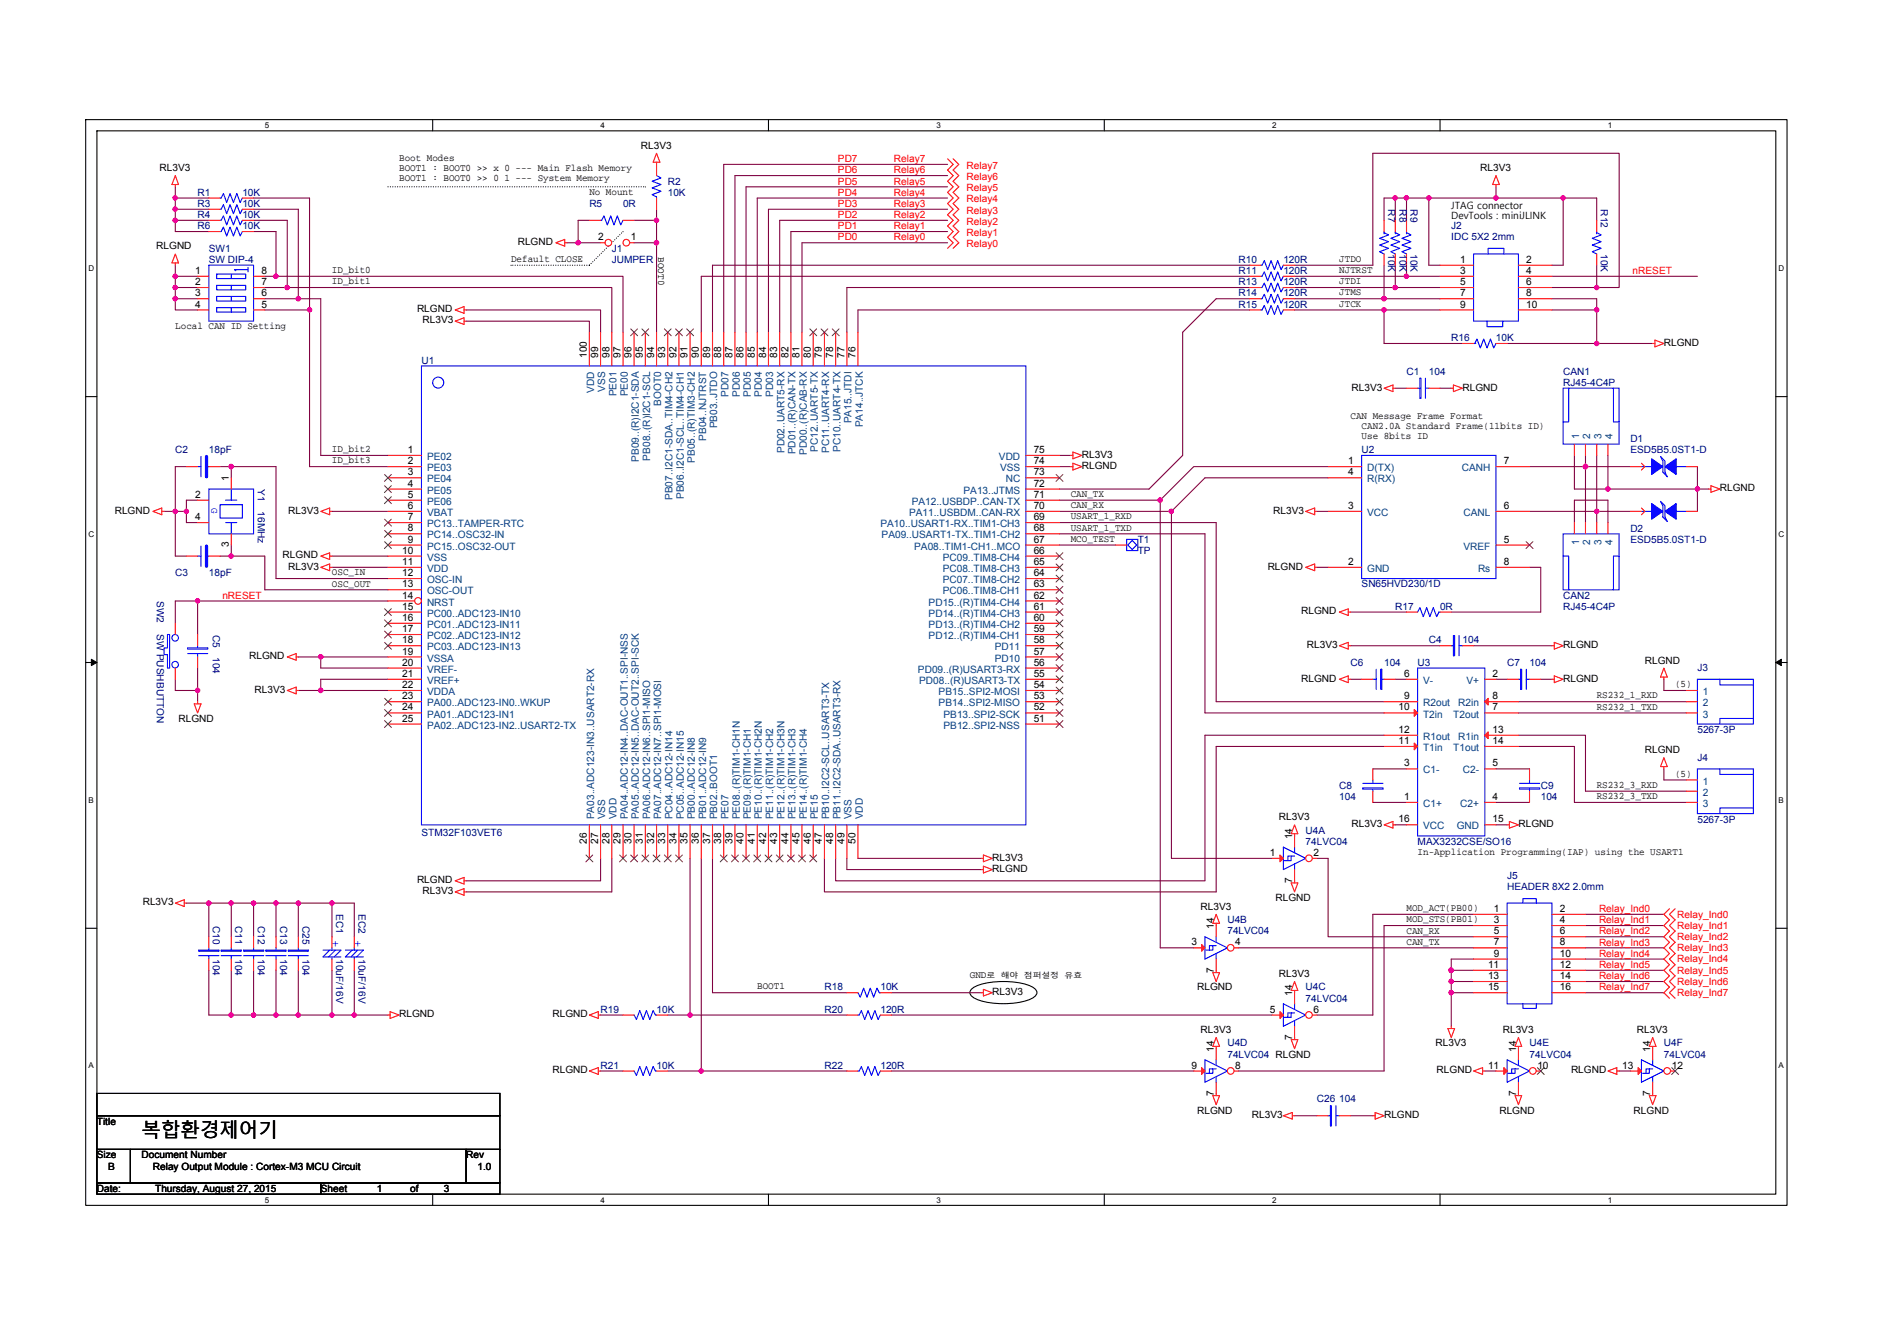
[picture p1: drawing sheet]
<svg xmlns="http://www.w3.org/2000/svg" width="297mm" height="210mm" viewBox="0 0 297 210" stroke-linecap="round" stroke-linejoin="round" font-family="sans-serif">
<defs><g id="words">
<text font-size="3" x="22.2" y="178">복합환경제어기</text>
<g font-size="1.9" fill="#00f">
<text x="52" y="148.2">+</text>
<text x="55.5" y="148.2">+</text>
</g>
<g font-size="1.6">
<text x="100.3" y="23.3">RL3V3</text>
<text x="25" y="26.8">RL3V3</text>
<text x="62.5" y="25.3">Boot Modes</text>
<text x="62.5" y="26.8">BOOT1 : BOOT0 &gt;&gt; x 0 --- Main Flash Memory</text>
<text x="62.5" y="28.4">BOOT1 : BOOT0 &gt;&gt; 0 1 --- System Memory</text>
<text x="231.8" y="26.8">RL3V3</text>
<text x="92.3" y="30.5">No Mount</text>
<text x="227.2" y="32.7">JTAG connector</text>
<text x="227.2" y="34.3">DevTools : miniJLINK</text>
<text x="24.5" y="39.1">RLGND</text>
<text x="80" y="41">Default CLOSE</text>
<text x="81.1" y="38.4">RLGND</text>
<text x="93.7" y="37.6">2</text>
<text x="98.8" y="37.6">1</text>
<text x="103.1" y="40.3" transform="rotate(90 103.1 40.3)">BOOT0</text>
<text x="209.7" y="41">JTDO</text>
<text x="228.6" y="41.1">1</text>
<text x="239" y="41.1">2</text>
<text x="30.6" y="42.9">1</text>
<text x="30.6" y="44.6">2</text>
<text x="30.6" y="46.4">3</text>
<text x="40.9" y="42.9">8</text>
<text x="40.9" y="44.6">7</text>
<text x="40.9" y="46.4">6</text>
<text x="52" y="42.8">ID_bit0</text>
<text x="52" y="44.5">ID_bit1</text>
<text x="209.7" y="42.8">NJTRST</text>
<text x="209.7" y="44.5">JTDI</text>
<text x="209.7" y="46.3">JTMS</text>
<text x="228.6" y="42.9">3</text>
<text x="228.6" y="44.6">5</text>
<text x="228.6" y="46.4">7</text>
<text x="239" y="42.9">4</text>
<text x="239" y="44.6">6</text>
<text x="239" y="46.4">8</text>
<text x="27.4" y="51.5">Local CAN ID Setting</text>
<text x="30.6" y="48.2">4</text>
<text x="40.9" y="48.2">5</text>
<text x="65.3" y="48.9">RLGND</text>
<text x="66.2" y="50.6">RL3V3</text>
<text x="209.7" y="48">JTCK</text>
<text x="228.6" y="48.2">9</text>
<text x="239" y="48.2">10</text>
<text x="91.9" y="56.1" transform="rotate(-90 91.9 56.1)">100</text>
<text x="93.7" y="56.1" transform="rotate(-90 93.7 56.1)">99</text>
<text x="95.4" y="56.1" transform="rotate(-90 95.4 56.1)">98</text>
<text x="97.2" y="56.1" transform="rotate(-90 97.2 56.1)">97</text>
<text x="98.9" y="56.1" transform="rotate(-90 98.9 56.1)">96</text>
<text x="100.7" y="56.1" transform="rotate(-90 100.7 56.1)">95</text>
<text x="102.4" y="56.1" transform="rotate(-90 102.4 56.1)">94</text>
<text x="104.2" y="56.1" transform="rotate(-90 104.2 56.1)">93</text>
<text x="105.9" y="56.1" transform="rotate(-90 105.9 56.1)">92</text>
<text x="107.7" y="56.1" transform="rotate(-90 107.7 56.1)">91</text>
<text x="109.4" y="56.1" transform="rotate(-90 109.4 56.1)">90</text>
<text x="111.2" y="56.1" transform="rotate(-90 111.2 56.1)">89</text>
<text x="112.9" y="56.1" transform="rotate(-90 112.9 56.1)">88</text>
<text x="114.7" y="56.1" transform="rotate(-90 114.7 56.1)">87</text>
<text x="116.4" y="56.1" transform="rotate(-90 116.4 56.1)">86</text>
<text x="118.2" y="56.1" transform="rotate(-90 118.2 56.1)">85</text>
<text x="119.9" y="56.1" transform="rotate(-90 119.9 56.1)">84</text>
<text x="121.7" y="56.1" transform="rotate(-90 121.7 56.1)">83</text>
<text x="123.5" y="56.1" transform="rotate(-90 123.5 56.1)">82</text>
<text x="125.2" y="56.1" transform="rotate(-90 125.2 56.1)">81</text>
<text x="127" y="56.1" transform="rotate(-90 127 56.1)">80</text>
<text x="128.7" y="56.1" transform="rotate(-90 128.7 56.1)">79</text>
<text x="130.5" y="56.1" transform="rotate(-90 130.5 56.1)">78</text>
<text x="132.2" y="56.1" transform="rotate(-90 132.2 56.1)">77</text>
<text x="134" y="56.1" transform="rotate(-90 134 56.1)">76</text>
<text x="260.5" y="54.1">RLGND</text>
<text x="211.5" y="65.6">CAN Message Frame Format</text>
<text x="211.6" y="61.2">RL3V3</text>
<text x="229" y="61.2">RLGND</text>
<text x="52" y="70.8">ID_bit2</text>
<text x="63.9" y="70.9">1</text>
<text x="161.9" y="70.9">75</text>
<text x="169.4" y="71.7">RL3V3</text>
<text x="213.2" y="67.1">CAN2.0A Standard Frame(11bits ID)</text>
<text x="213.2" y="68.7">Use 8bits ID</text>
<text x="30.6" y="77.9">2</text>
<text x="35.8" y="75.4" transform="rotate(-90 35.8 75.4)">1</text>
<text x="52" y="72.6">ID_bit3</text>
<text x="63.9" y="72.7">2</text>
<text x="63.9" y="74.4">3</text>
<text x="63.9" y="76.2">4</text>
<text x="63.9" y="77.9">5</text>
<text x="161.9" y="72.7">74</text>
<text x="161.9" y="74.4">73</text>
<text x="161.9" y="76.2">72</text>
<text x="161.9" y="77.9">71</text>
<text x="167.7" y="77.8">CAN_TX</text>
<text x="169.4" y="73.4">RLGND</text>
<text x="211.1" y="72.7">1</text>
<text x="211.1" y="74.4">4</text>
<text x="235.5" y="72.7">7</text>
<text x="269.3" y="76.9">RLGND</text>
<text x="18" y="80.4">RLGND</text>
<text x="30.6" y="81.4">4</text>
<text x="45.1" y="80.4">RL3V3</text>
<text x="63.9" y="79.7">6</text>
<text x="63.9" y="81.4">7</text>
<text x="63.9" y="83.2">8</text>
<text x="161.9" y="81.4">69</text>
<text x="161.9" y="79.7">70</text>
<text x="161.9" y="83.2">68</text>
<text x="167.7" y="81.3">USART_1_RXD</text>
<text x="167.7" y="83.1">USART_1_TXD</text>
<text x="167.7" y="79.6">CAN_RX</text>
<text x="199.4" y="80.4">RL3V3</text>
<text x="211.1" y="79.7">3</text>
<text x="235.5" y="79.7">6</text>
<text x="35.8" y="85.7" transform="rotate(-90 35.8 85.7)">3</text>
<text x="44.3" y="87.4">RLGND</text>
<text x="45.1" y="89.2">RL3V3</text>
<text x="63" y="86.7">10</text>
<text x="63" y="88.5">11</text>
<text x="63.9" y="85">9</text>
<text x="161.9" y="85">67</text>
<text x="161.9" y="86.7">66</text>
<text x="161.9" y="88.5">65</text>
<text x="167.7" y="84.8">MCO_TEST</text>
<text x="198.5" y="89.2">RLGND</text>
<text x="211.1" y="88.5">2</text>
<text x="235.5" y="88.5">8</text>
<text x="235.5" y="85">5</text>
<text x="52" y="91.8">OSC_OUT</text>
<text x="52" y="90.1">OSC_IN</text>
<text x="63" y="90.2">12</text>
<text x="63" y="92">13</text>
<text x="63" y="93.7">14</text>
<text x="63" y="95.5">15</text>
<text x="161.9" y="93.7">62</text>
<text x="161.9" y="95.5">61</text>
<text x="161.9" y="90.2">64</text>
<text x="161.9" y="92">63</text>
<text x="63" y="97.2">16</text>
<text x="63" y="99">17</text>
<text x="63" y="100.7">18</text>
<text x="161.9" y="97.2">60</text>
<text x="161.9" y="99">59</text>
<text x="161.9" y="100.7">58</text>
<text x="203.7" y="96.2">RLGND</text>
<text x="204.6" y="101.5">RL3V3</text>
<text x="244.8" y="101.5">RLGND</text>
<text x="39" y="103.2">RLGND</text>
<text x="63" y="102.5">19</text>
<text x="63" y="104.2">20</text>
<text x="63" y="106">21</text>
<text x="63" y="107.7">22</text>
<text x="161.9" y="106">55</text>
<text x="161.9" y="102.5">57</text>
<text x="161.9" y="107.7">54</text>
<text x="161.9" y="104.2">56</text>
<text x="203.7" y="106.7">RLGND</text>
<text x="219.9" y="106">6</text>
<text x="233.7" y="106">2</text>
<text x="244.8" y="106.7">RLGND</text>
<text x="257.6" y="103.9">RLGND</text>
<text x="262.3" y="107.6">(5)</text>
<text x="28" y="113">RLGND</text>
<text x="39.9" y="108.5">RL3V3</text>
<text x="63" y="109.5">23</text>
<text x="63" y="111.3">24</text>
<text x="63" y="113">25</text>
<text x="161.9" y="111.3">52</text>
<text x="161.9" y="113">51</text>
<text x="161.9" y="109.5">53</text>
<text x="219" y="111.3">10</text>
<text x="219.9" y="109.5">9</text>
<text x="233.7" y="111.3">7</text>
<text x="233.7" y="109.5">8</text>
<text x="250" y="109.4">RS232_1_RXD</text>
<text x="250" y="111.1">RS232_1_TXD</text>
<text x="219" y="116.5">11</text>
<text x="219" y="114.7">12</text>
<text x="233.7" y="116.5">14</text>
<text x="233.7" y="114.7">13</text>
<text x="257.6" y="117.9">RLGND</text>
<text x="219.9" y="125.3">1</text>
<text x="219.9" y="120">3</text>
<text x="233.7" y="120">5</text>
<text x="233.7" y="125.3">4</text>
<text x="250" y="123.4">RS232_3_RXD</text>
<text x="250" y="125.1">RS232_3_TXD</text>
<text x="262.3" y="121.6">(5)</text>
<text x="200.3" y="128.4">RL3V3</text>
<text x="202.3" y="131.4" transform="rotate(-90 202.3 131.4)">14</text>
<text x="211.6" y="129.5">RL3V3</text>
<text x="219" y="128.8">16</text>
<text x="233.7" y="128.8">15</text>
<text x="237.8" y="129.5">RLGND</text>
<text x="91.9" y="132.2" transform="rotate(-90 91.9 132.2)">26</text>
<text x="93.7" y="132.2" transform="rotate(-90 93.7 132.2)">27</text>
<text x="95.4" y="132.2" transform="rotate(-90 95.4 132.2)">28</text>
<text x="97.2" y="132.2" transform="rotate(-90 97.2 132.2)">29</text>
<text x="98.9" y="132.2" transform="rotate(-90 98.9 132.2)">30</text>
<text x="100.7" y="132.2" transform="rotate(-90 100.7 132.2)">31</text>
<text x="102.4" y="132.2" transform="rotate(-90 102.4 132.2)">32</text>
<text x="104.2" y="132.2" transform="rotate(-90 104.2 132.2)">33</text>
<text x="105.9" y="132.2" transform="rotate(-90 105.9 132.2)">34</text>
<text x="107.7" y="132.2" transform="rotate(-90 107.7 132.2)">35</text>
<text x="109.4" y="132.2" transform="rotate(-90 109.4 132.2)">36</text>
<text x="111.2" y="132.2" transform="rotate(-90 111.2 132.2)">37</text>
<text x="112.9" y="132.2" transform="rotate(-90 112.9 132.2)">38</text>
<text x="114.7" y="132.2" transform="rotate(-90 114.7 132.2)">39</text>
<text x="116.4" y="132.2" transform="rotate(-90 116.4 132.2)">40</text>
<text x="118.2" y="132.2" transform="rotate(-90 118.2 132.2)">41</text>
<text x="119.9" y="132.2" transform="rotate(-90 119.9 132.2)">42</text>
<text x="121.7" y="132.2" transform="rotate(-90 121.7 132.2)">43</text>
<text x="123.5" y="132.2" transform="rotate(-90 123.5 132.2)">44</text>
<text x="125.2" y="132.2" transform="rotate(-90 125.2 132.2)">45</text>
<text x="127" y="132.2" transform="rotate(-90 127 132.2)">46</text>
<text x="128.7" y="132.2" transform="rotate(-90 128.7 132.2)">47</text>
<text x="130.5" y="132.2" transform="rotate(-90 130.5 132.2)">48</text>
<text x="132.2" y="132.2" transform="rotate(-90 132.2 132.2)">49</text>
<text x="134" y="132.2" transform="rotate(-90 134 132.2)">50</text>
<text x="155.4" y="134.7">RL3V3</text>
<text x="155.4" y="136.5">RLGND</text>
<text x="198.8" y="134">1</text>
<text x="205.7" y="134">2</text>
<text x="222" y="133.9">In-Application Programming(IAP) using the USART1</text>
<text x="22.3" y="141.8">RL3V3</text>
<text x="65.3" y="138.3">RLGND</text>
<text x="66.2" y="140">RL3V3</text>
<text x="188" y="142.5">RL3V3</text>
<text x="199.7" y="141.1">RLGND</text>
<text x="202.3" y="138.3" transform="rotate(-90 202.3 138.3)">7</text>
<text x="220.2" y="142.7">MOD_ACT(PB00)</text>
<text x="233.9" y="142.8">1</text>
<text x="244.2" y="142.8">2</text>
<text x="186.6" y="148">3</text>
<text x="190.1" y="145.5" transform="rotate(-90 190.1 145.5)">14</text>
<text x="193.4" y="148">4</text>
<text x="220.2" y="146.2">CAN_RX</text>
<text x="220.2" y="147.9">CAN_TX</text>
<text x="220.2" y="144.4">MOD_STS(PB01)</text>
<text x="233.9" y="144.5">3</text>
<text x="233.9" y="146.3">5</text>
<text x="233.9" y="148">7</text>
<text x="233.9" y="149.8">9</text>
<text x="244.2" y="144.5">4</text>
<text x="244.2" y="146.3">6</text>
<text x="244.2" y="148">8</text>
<text x="244.2" y="149.8">10</text>
<text x="118.6" y="154.9">BOOT1</text>
<text x="151.9" y="153.2">GND</text>
<text x="155.4" y="155.8">RL3V3</text>
<text x="187.4" y="155.1">RLGND</text>
<text x="190.1" y="152.3" transform="rotate(-90 190.1 152.3)">7</text>
<text x="200.3" y="153">RL3V3</text>
<text x="202.3" y="156" transform="rotate(-90 202.3 156)">14</text>
<text x="233" y="151.6">11</text>
<text x="233" y="153.3">13</text>
<text x="233" y="155.1">15</text>
<text x="244.2" y="151.6">12</text>
<text x="244.2" y="153.3">14</text>
<text x="244.2" y="155.1">16</text>
<text x="62.5" y="159.3">RLGND</text>
<text x="86.5" y="159.3">RLGND</text>
<text x="188" y="161.7">RL3V3</text>
<text x="198.8" y="158.6">5</text>
<text x="205.7" y="158.6">6</text>
<text x="235.3" y="161.7">RL3V3</text>
<text x="256.3" y="161.7">RL3V3</text>
<text x="186.6" y="167.3">9</text>
<text x="190.1" y="164.7" transform="rotate(-90 190.1 164.7)">14</text>
<text x="193.4" y="167.3">8</text>
<text x="202.3" y="162.8" transform="rotate(-90 202.3 162.8)">7</text>
<text x="224.8" y="163.9">RL3V3</text>
<text x="233" y="167.3">11</text>
<text x="237.4" y="164.7" transform="rotate(-90 237.4 164.7)">14</text>
<text x="240.7" y="167.3">10</text>
<text x="254" y="167.3">13</text>
<text x="258.4" y="164.7" transform="rotate(-90 258.4 164.7)">14</text>
<text x="261.8" y="167.3">12</text>
<text x="86.5" y="168.1">RLGND</text>
<text x="190.1" y="171.6" transform="rotate(-90 190.1 171.6)">7</text>
<text x="225" y="168.1">RLGND</text>
<text x="237.4" y="171.6" transform="rotate(-90 237.4 171.6)">7</text>
<text x="246" y="168.1">RLGND</text>
<text x="258.4" y="171.6" transform="rotate(-90 258.4 171.6)">7</text>
<text x="15.2" y="176.1">Title</text>
<text x="187.4" y="174.4">RLGND</text>
<text x="196" y="175.1">RL3V3</text>
<text x="216.7" y="175.1">RLGND</text>
<text x="234.8" y="174.4">RLGND</text>
<text x="255.8" y="174.4">RLGND</text>
<text x="15.2" y="181.4">Size</text>
<text x="16.9" y="183.1">B</text>
<text x="22.2" y="181.4">Document Number</text>
<text x="23.9" y="183.1">Relay Output Module : Cortex-M3 MCU Circuit</text>
<text x="73" y="181.4">Rev</text>
<text x="74.8" y="183.1">1.0</text>
<text x="15.2" y="186.6">Date:</text>
<text x="24.3" y="186.6">Thursday, August 27, 2015</text>
<text x="50.2" y="186.6">Sheet</text>
<text x="59" y="186.6">1</text>
<text x="64.2" y="186.6">of</text>
<text x="69.5" y="186.6">3</text>
</g>
<g font-size="1.6" fill="#000080">
<text x="104.6" y="28.9">R2</text>
<text x="30.9" y="30.6">R1</text>
<text x="30.9" y="32.4">R3</text>
<text x="30.9" y="34.2">R4</text>
<text x="30.9" y="35.9">R6</text>
<text x="37.9" y="30.6">10K</text>
<text x="37.9" y="32.4">10K</text>
<text x="37.9" y="34.2">10K</text>
<text x="37.9" y="35.9">10K</text>
<text x="92.3" y="32.4">R5</text>
<text x="97.6" y="32.4">0R</text>
<text x="104.6" y="30.6">10K</text>
<text x="217.4" y="32.8" transform="rotate(90 217.4 32.8)">R7</text>
<text x="219.1" y="32.8" transform="rotate(90 219.1 32.8)">R8</text>
<text x="220.9" y="32.8" transform="rotate(90 220.9 32.8)">R9</text>
<text x="227.2" y="35.9">J2</text>
<text x="250.7" y="32.8" transform="rotate(90 250.7 32.8)">R12</text>
<text x="32.7" y="39.4">SW1</text>
<text x="32.7" y="41.2">SW DIP-4</text>
<text x="95.8" y="39.4">J1</text>
<text x="95.8" y="41.2">JUMPER</text>
<text x="193.9" y="41.2">R10</text>
<text x="201" y="41.2">120R</text>
<text x="217.4" y="39.8" transform="rotate(90 217.4 39.8)">10K</text>
<text x="219.1" y="39.8" transform="rotate(90 219.1 39.8)">10K</text>
<text x="220.9" y="39.8" transform="rotate(90 220.9 39.8)">10K</text>
<text x="227.2" y="37.7">IDC 5X2 2mm</text>
<text x="250.7" y="39.8" transform="rotate(90 250.7 39.8)">10K</text>
<text x="193.9" y="46.4">R14</text>
<text x="193.9" y="44.7">R13</text>
<text x="193.9" y="42.9">R11</text>
<text x="201" y="46.4">120R</text>
<text x="201" y="44.7">120R</text>
<text x="201" y="42.9">120R</text>
<text x="193.9" y="48.2">R15</text>
<text x="201" y="48.2">120R</text>
<text x="227.2" y="53.4">R16</text>
<text x="234.2" y="53.4">10K</text>
<text x="66" y="56.9">U1</text>
<text x="220.2" y="58.7">C1</text>
<text x="223.7" y="58.7">104</text>
<text x="244.8" y="58.7">CAN1</text>
<text x="244.8" y="60.5">RJ45-4C4P</text>
<text x="27.4" y="71">C2</text>
<text x="32.7" y="71">18pF</text>
<text x="213.2" y="71">U2</text>
<text x="255.3" y="69.2">D1</text>
<text x="255.3" y="71">ESD5B5.0ST1-D</text>
<text x="40.4" y="76.6" transform="rotate(90 40.4 76.6)">Y1</text>
<text x="40.4" y="80.1" transform="rotate(90 40.4 80.1)">16MHz</text>
<text x="255.3" y="83.2">D2</text>
<text x="178.2" y="85">T1</text>
<text x="178.2" y="86.7">TP</text>
<text x="255.3" y="85">ESD5B5.0ST1-D</text>
<text x="24.6" y="94.1" transform="rotate(90 24.6 94.1)">SW2</text>
<text x="27.4" y="90.2">C3</text>
<text x="32.7" y="90.2">18pF</text>
<text x="213.2" y="92">SN65HVD230/1D</text>
<text x="218.5" y="95.5">R17</text>
<text x="225.5" y="95.5">0R</text>
<text x="244.8" y="93.7">CAN2</text>
<text x="244.8" y="95.5">RJ45-4C4P</text>
<text x="24.6" y="99.4" transform="rotate(90 24.6 99.4)">SW PUSHBUTTON</text>
<text x="33.3" y="99.4" transform="rotate(90 33.3 99.4)">C5</text>
<text x="223.7" y="100.8">C4</text>
<text x="229" y="100.8">104</text>
<text x="33.3" y="102.9" transform="rotate(90 33.3 102.9)">104</text>
<text x="211.5" y="104.3">C6</text>
<text x="216.7" y="104.3">104</text>
<text x="222" y="104.3">U3</text>
<text x="236" y="104.3">C7</text>
<text x="239.5" y="104.3">104</text>
<text x="265.8" y="105.1">J3</text>
<text x="265.8" y="114.8">5267-3P</text>
<text x="265.8" y="119.1">J4</text>
<text x="209.7" y="123.5">C8</text>
<text x="209.7" y="125.3">104</text>
<text x="241.3" y="123.5">C9</text>
<text x="241.3" y="125.3">104</text>
<text x="66" y="130.9">STM32F103VET6</text>
<text x="204.4" y="130.6">U4A</text>
<text x="265.8" y="128.8">5267-3P</text>
<text x="204.4" y="132.3">74LVC04</text>
<text x="222" y="132.3">MAX3232CSE/SO16</text>
<text x="236" y="137.6">J5</text>
<text x="52.6" y="143.2" transform="rotate(90 52.6 143.2)">EC1</text>
<text x="56.1" y="143.2" transform="rotate(90 56.1 143.2)">EC2</text>
<text x="236" y="139.3">HEADER 8X2 2.0mm</text>
<text x="33.3" y="144.9" transform="rotate(90 33.3 144.9)">C10</text>
<text x="36.8" y="144.9" transform="rotate(90 36.8 144.9)">C11</text>
<text x="40.4" y="144.9" transform="rotate(90 40.4 144.9)">C12</text>
<text x="43.9" y="144.9" transform="rotate(90 43.9 144.9)">C13</text>
<text x="47.4" y="144.9" transform="rotate(90 47.4 144.9)">C25</text>
<text x="192.2" y="144.6">U4B</text>
<text x="192.2" y="146.3">74LVC04</text>
<text x="33.3" y="150.2" transform="rotate(90 33.3 150.2)">104</text>
<text x="36.8" y="150.2" transform="rotate(90 36.8 150.2)">104</text>
<text x="40.4" y="150.2" transform="rotate(90 40.4 150.2)">104</text>
<text x="43.9" y="150.2" transform="rotate(90 43.9 150.2)">104</text>
<text x="47.4" y="150.2" transform="rotate(90 47.4 150.2)">104</text>
<text x="52.6" y="150.2" transform="rotate(90 52.6 150.2)">10uF/16V</text>
<text x="56.1" y="150.2" transform="rotate(90 56.1 150.2)">10uF/16V</text>
<text x="129.1" y="155.1">R18</text>
<text x="137.9" y="155.1">10K</text>
<text x="204.4" y="155.1">U4C</text>
<text x="94" y="158.6">R19</text>
<text x="102.8" y="158.6">10K</text>
<text x="129.1" y="158.6">R20</text>
<text x="137.9" y="158.6">120R</text>
<text x="204.4" y="156.8">74LVC04</text>
<text x="94" y="167.3">R21</text>
<text x="102.8" y="167.3">10K</text>
<text x="129.1" y="167.3">R22</text>
<text x="137.9" y="167.3">120R</text>
<text x="192.2" y="163.9">U4D</text>
<text x="192.2" y="165.6">74LVC04 RLGND</text>
<text x="239.5" y="163.9">U4E</text>
<text x="239.5" y="165.6">74LVC04</text>
<text x="260.5" y="163.9">U4F</text>
<text x="260.5" y="165.6">74LVC04</text>
<text x="206.2" y="172.6">C26 104</text>
</g>
<g font-size="1.6" fill="#f00">
<text x="131.2" y="27.1">PD6</text>
<text x="131.2" y="28.9">PD5</text>
<text x="131.2" y="25.4">PD7</text>
<text x="140" y="27.1">Relay6</text>
<text x="140" y="28.9">Relay5</text>
<text x="140" y="25.4">Relay7</text>
<text x="151.4" y="28.2">Relay6</text>
<text x="151.4" y="30">Relay5</text>
<text x="151.4" y="26.4">Relay7</text>
<text x="131.2" y="34.1">PD2</text>
<text x="131.2" y="35.9">PD1</text>
<text x="131.2" y="32.4">PD3</text>
<text x="131.2" y="30.6">PD4</text>
<text x="140" y="34.1">Relay2</text>
<text x="140" y="35.9">Relay1</text>
<text x="140" y="32.4">Relay3</text>
<text x="140" y="30.6">Relay4</text>
<text x="151.4" y="35.2">Relay2</text>
<text x="151.4" y="31.7">Relay4</text>
<text x="151.4" y="33.4">Relay3</text>
<text x="131.2" y="37.7">PD0</text>
<text x="140" y="37.7">Relay0</text>
<text x="151.4" y="38.7">Relay0</text>
<text x="151.4" y="37">Relay1</text>
<text x="255.6" y="42.9">nRESET</text>
<text x="34.8" y="93.7">nRESET</text>
<text x="250.4" y="142.8">Relay_Ind0</text>
<text x="262.6" y="143.7">Relay_Ind0</text>
<text x="250.4" y="144.6">Relay_Ind1</text>
<text x="250.4" y="146.3">Relay_Ind2</text>
<text x="250.4" y="148.1">Relay_Ind3</text>
<text x="250.4" y="149.8">Relay_Ind4</text>
<text x="262.6" y="145.4">Relay_Ind1</text>
<text x="262.6" y="147.2">Relay_Ind2</text>
<text x="262.6" y="148.9">Relay_Ind3</text>
<text x="250.4" y="151.6">Relay_Ind5</text>
<text x="250.4" y="153.3">Relay_Ind6</text>
<text x="250.4" y="155.1">Relay_Ind7</text>
<text x="262.6" y="150.7">Relay_Ind4</text>
<text x="262.6" y="152.5">Relay_Ind5</text>
<text x="262.6" y="154.2">Relay_Ind6</text>
<text x="262.6" y="156">Relay_Ind7</text>
</g>
<g font-size="1.6" fill="#004080">
<text x="93" y="61.5" transform="rotate(-90 93 61.5)">VDD</text>
<text x="94.8" y="61.3" transform="rotate(-90 94.8 61.3)">VSS</text>
<text x="96.5" y="62.1" transform="rotate(-90 96.5 62.1)">PE01</text>
<text x="98.3" y="62.1" transform="rotate(-90 98.3 62.1)">PE00</text>
<text x="103.5" y="63.5" transform="rotate(-90 103.5 63.5)">BOOT0</text>
<text x="114.1" y="62.1" transform="rotate(-90 114.1 62.1)">PD07</text>
<text x="115.8" y="62.1" transform="rotate(-90 115.8 62.1)">PD06</text>
<text x="117.6" y="62.1" transform="rotate(-90 117.6 62.1)">PD05</text>
<text x="119.3" y="62.1" transform="rotate(-90 119.3 62.1)">PD04</text>
<text x="121.1" y="62.1" transform="rotate(-90 121.1 62.1)">PD03</text>
<text x="110.6" y="69" transform="rotate(-90 110.6 69)">PB04..NJTRST</text>
<text x="112.3" y="67.1" transform="rotate(-90 112.3 67.1)">PB03..JTDO</text>
<text x="122.8" y="71" transform="rotate(-90 122.8 71)">PD02..UART5-RX</text>
<text x="124.6" y="71.1" transform="rotate(-90 124.6 71.1)">PD01..(R)CAN-TX</text>
<text x="126.3" y="71.2" transform="rotate(-90 126.3 71.2)">PD00..(R)CAB-RX</text>
<text x="128.1" y="70.8" transform="rotate(-90 128.1 70.8)">PC12..UART5-TX</text>
<text x="129.8" y="71" transform="rotate(-90 129.8 71)">PC11..UART4-RX</text>
<text x="131.6" y="70.8" transform="rotate(-90 131.6 70.8)">PC10..UART4-TX</text>
<text x="133.3" y="66.3" transform="rotate(-90 133.3 66.3)">PA15..JTDI</text>
<text x="135.1" y="66.9" transform="rotate(-90 135.1 66.9)">PA14..JTCK</text>
<text x="247.3" y="68.7" transform="rotate(-90 247.3 68.7)">1</text>
<text x="249" y="68.7" transform="rotate(-90 249 68.7)">2</text>
<text x="250.8" y="68.7" transform="rotate(-90 250.8 68.7)">3</text>
<text x="252.5" y="68.7" transform="rotate(-90 252.5 68.7)">4</text>
<text x="66.9" y="72">PE02</text>
<text x="66.9" y="73.8">PE03</text>
<text x="66.9" y="75.5">PE04</text>
<text x="66.9" y="77.3">PE05</text>
<text x="100" y="72.3" transform="rotate(-90 100 72.3)">PB09..(R)I2C1-SDA</text>
<text x="101.8" y="72.1" transform="rotate(-90 101.8 72.1)">PB08..(R)I2C1-SCL</text>
<text x="108.8" y="72.5" transform="rotate(-90 108.8 72.5)">PB05..(R)TIM3-CH2</text>
<text x="150.9" y="77.3">PA13..JTMS</text>
<text x="156.4" y="72">VDD</text>
<text x="156.6" y="73.8">VSS</text>
<text x="157.5" y="75.5">NC</text>
<text x="214.1" y="73.8">D(TX)</text>
<text x="214.1" y="75.5">R(RX)</text>
<text x="228.9" y="73.8">CANH</text>
<text x="66.9" y="79">PE06</text>
<text x="66.9" y="80.8">VBAT</text>
<text x="66.9" y="82.5">PC13..TAMPER-RTC</text>
<text x="105.3" y="78.3" transform="rotate(-90 105.3 78.3)">PB07..I2C1-SDA..TIM4-CH2</text>
<text x="107.1" y="78.1" transform="rotate(-90 107.1 78.1)">PB06..I2C1-SCL..TIM4-CH1</text>
<text x="137.9" y="82.5">PA10..USART1-RX..TIM1-CH3</text>
<text x="142.3" y="80.8">PA11..USBDM..CAN-RX</text>
<text x="142.8" y="79">PA12..USBDP..CAN-TX</text>
<text x="214.1" y="80.8">VCC</text>
<text x="229.1" y="80.8">CANL</text>
<text x="66.9" y="84.3">PC14..OSC32-IN</text>
<text x="66.9" y="86.1">PC15..OSC32-OUT</text>
<text x="66.9" y="87.8">VSS</text>
<text x="66.9" y="89.6">VDD</text>
<text x="138" y="84.3">PA09..USART1-TX..TIM1-CH2</text>
<text x="143.1" y="86.1">PA08..TIM1-CH1..MCO</text>
<text x="147.6" y="87.8">PC09..TIM8-CH4</text>
<text x="147.6" y="89.6">PC08..TIM8-CH3</text>
<text x="214.1" y="89.6">GND</text>
<text x="229.1" y="86.1">VREF</text>
<text x="231.4" y="89.6">Rs</text>
<text x="247.3" y="85.3" transform="rotate(-90 247.3 85.3)">1</text>
<text x="249" y="85.3" transform="rotate(-90 249 85.3)">2</text>
<text x="250.8" y="85.3" transform="rotate(-90 250.8 85.3)">3</text>
<text x="252.5" y="85.3" transform="rotate(-90 252.5 85.3)">4</text>
<text x="66.9" y="91.3">OSC-IN</text>
<text x="66.9" y="93.1">OSC-OUT</text>
<text x="66.9" y="94.8">NRST</text>
<text x="145.4" y="94.8">PD15..(R)TIM4-CH4</text>
<text x="147.6" y="91.3">PC07..TIM8-CH2</text>
<text x="147.6" y="93.1">PC06..TIM8-CH1</text>
<text x="66.9" y="96.6">PC00..ADC123-IN10</text>
<text x="66.9" y="98.3">PC01..ADC123-IN11</text>
<text x="66.9" y="100.1">PC02..ADC123-IN12</text>
<text x="66.9" y="101.8">PC03..ADC123-IN13</text>
<text x="145.4" y="96.6">PD14..(R)TIM4-CH3</text>
<text x="145.4" y="98.3">PD13..(R)TIM4-CH2</text>
<text x="145.4" y="100.1">PD12..(R)TIM4-CH1</text>
<text x="155.8" y="101.8">PD11</text>
<text x="66.9" y="103.6">VSSA</text>
<text x="66.9" y="105.3">VREF-</text>
<text x="66.9" y="107.1">VREF+</text>
<text x="143.7" y="105.3">PD09..(R)USART3-RX</text>
<text x="143.9" y="107.1">PD08..(R)USART3-TX</text>
<text x="155.8" y="103.6">PD10</text>
<text x="222.8" y="107.1">V-</text>
<text x="229.6" y="107.1">V+</text>
<text x="66.9" y="108.8">VDDA</text>
<text x="66.9" y="110.6">PA00..ADC123-IN0..WKUP</text>
<text x="66.9" y="112.4">PA01..ADC123-IN1</text>
<text x="147" y="108.8">PB15..SPI2-MOSI</text>
<text x="147" y="110.6">PB14..SPI2-MISO</text>
<text x="147.7" y="112.4">PB13..SPI2-SCK</text>
<text x="222.8" y="112.4">T2in</text>
<text x="222.8" y="110.6">R2out</text>
<text x="227.6" y="112.4">T2out</text>
<text x="228.3" y="110.6">R2in</text>
<text x="266.7" y="108.8">1</text>
<text x="266.7" y="110.6">2</text>
<text x="266.7" y="112.4">3</text>
<text x="66.9" y="114.1">PA02..ADC123-IN2..USART2-TX</text>
<text x="147.7" y="114.1">PB12..SPI2-NSS</text>
<text x="222.8" y="117.6">T1in</text>
<text x="222.8" y="115.8">R1out</text>
<text x="227.6" y="117.6">T1out</text>
<text x="228.3" y="115.8">R1in</text>
<text x="222.8" y="121.1">C1-</text>
<text x="229.1" y="121.1">C2-</text>
<text x="266.7" y="122.9">1</text>
<text x="266.7" y="124.6">2</text>
<text x="93" y="128.3" transform="rotate(-90 93 128.3)">PA03..ADC123-IN3..USART2-RX</text>
<text x="94.8" y="128.3" transform="rotate(-90 94.8 128.3)">VSS</text>
<text x="96.5" y="128.3" transform="rotate(-90 96.5 128.3)">VDD</text>
<text x="98.3" y="128.3" transform="rotate(-90 98.3 128.3)">PA04..ADC12-IN4..DAC-OUT1..SPI-NSS</text>
<text x="100" y="128.3" transform="rotate(-90 100 128.3)">PA05..ADC12-IN5..DAC-OUT2..SPI-SCK</text>
<text x="101.8" y="128.3" transform="rotate(-90 101.8 128.3)">PA06..ADC12-IN6..SPI1-MISO</text>
<text x="103.5" y="128.3" transform="rotate(-90 103.5 128.3)">PA07..ADC12-IN7..SPI1-MOSI</text>
<text x="105.3" y="128.3" transform="rotate(-90 105.3 128.3)">PC04..ADC12-IN14</text>
<text x="107.1" y="128.3" transform="rotate(-90 107.1 128.3)">PC05..ADC12-IN15</text>
<text x="108.8" y="128.3" transform="rotate(-90 108.8 128.3)">PB00..ADC12-IN8</text>
<text x="110.6" y="128.3" transform="rotate(-90 110.6 128.3)">PB01..ADC12-IN9</text>
<text x="112.3" y="128.3" transform="rotate(-90 112.3 128.3)">PB02..BOOT1</text>
<text x="114.1" y="128.3" transform="rotate(-90 114.1 128.3)">PE07</text>
<text x="115.8" y="128.3" transform="rotate(-90 115.8 128.3)">PE08..(R)TIM1-CH1N</text>
<text x="117.6" y="128.3" transform="rotate(-90 117.6 128.3)">PE09..(R)TIM1-CH1</text>
<text x="119.3" y="128.3" transform="rotate(-90 119.3 128.3)">PE10..(R)TIM1-CH2N</text>
<text x="121.1" y="128.3" transform="rotate(-90 121.1 128.3)">PE11..(R)TIM1-CH2</text>
<text x="122.8" y="128.3" transform="rotate(-90 122.8 128.3)">PE12..(R)TIM1-CH3N</text>
<text x="124.6" y="128.3" transform="rotate(-90 124.6 128.3)">PE13..(R)TIM1-CH3</text>
<text x="126.3" y="128.3" transform="rotate(-90 126.3 128.3)">PE14..(R)TIM1-CH4</text>
<text x="128.1" y="128.3" transform="rotate(-90 128.1 128.3)">PE15</text>
<text x="129.8" y="128.3" transform="rotate(-90 129.8 128.3)">PB10..I2C2-SCL..USART3-TX</text>
<text x="131.6" y="128.3" transform="rotate(-90 131.6 128.3)">PB11..I2C2-SDA..USART3-RX</text>
<text x="133.3" y="128.3" transform="rotate(-90 133.3 128.3)">VSS</text>
<text x="135.1" y="128.3" transform="rotate(-90 135.1 128.3)">VDD</text>
<text x="222.8" y="126.4">C1+</text>
<text x="222.8" y="129.9">VCC</text>
<text x="228.1" y="129.9">GND</text>
<text x="228.7" y="126.4">C2+</text>
<text x="266.7" y="126.4">3</text>
</g>
<text font-size="1.6" fill="#00f" x="33.1" y="79.5" transform="rotate(90 33.1 79.5)">G</text>
<g font-size="1.3">
<text x="41.5" y="20">5</text>
<text x="94" y="20">4</text>
<text x="146.6" y="20">3</text>
<text x="199.2" y="20">2</text>
<text x="251.8" y="20">1</text>
<text x="13.9" y="42.4">D</text>
<text x="278.5" y="42.4">D</text>
<text x="13.9" y="84">C</text>
<text x="278.5" y="84">C</text>
<text x="13.9" y="125.7">B</text>
<text x="278.5" y="125.7">B</text>
<text x="13.9" y="167.3">A</text>
<text x="278.5" y="167.3">A</text>
<text x="41.5" y="188.3">5</text>
<text x="94" y="188.3">4</text>
<text x="146.6" y="188.3">3</text>
<text x="199.2" y="188.3">2</text>
<text x="251.8" y="188.3">1</text>
</g>
<g font-size="1.2">
<text x="154.5" y="153.2">로</text>
<text x="156.7" y="153.2">해야</text>
<text x="160.3" y="153.2">점퍼설정</text>
<text x="166.7" y="153.2">유효</text>
</g>
</g></defs>
<path d="M13.4 18.7h266.4v170h-266.4zM15.2 20.5h262.9v166.5h-262.9z" fill="none" stroke="#000" stroke-width=".17"/>
<g fill="#fff">
<path d="M41.5 18.9h.6v1.4h-.6z"/>
<path d="M41.5 187.2h.6v1.4h-.6z"/>
</g>
<path d="M67.8 18.7v1.8M67.8 187v1.7" fill="none" stroke="#000" stroke-width=".17"/>
<g fill="#fff">
<path d="M94 18.9h.7v1.4h-.7z"/>
<path d="M94 187.2h.7v1.4h-.7z"/>
</g>
<path d="M120.3 18.7v1.8M120.3 187v1.7" fill="none" stroke="#000" stroke-width=".17"/>
<g fill="#fff">
<path d="M146.6 18.9h.7v1.4h-.7z"/>
<path d="M146.6 187.2h.7v1.4h-.7z"/>
</g>
<path d="M172.9 18.7v1.8M172.9 187v1.7" fill="none" stroke="#000" stroke-width=".17"/>
<g fill="#fff">
<path d="M199.2 18.9h.7v1.4h-.7z"/>
<path d="M199.2 187.2h.7v1.4h-.7z"/>
</g>
<path d="M225.5 18.7v1.8M225.5 187v1.7" fill="none" stroke="#000" stroke-width=".17"/>
<g fill="#fff">
<path d="M251.8 18.9h.7v1.4h-.7z"/>
<path d="M251.8 187.2h.7v1.4h-.7z"/>
<path d="M13.9 41.3h.8v1.4h-.8z"/>
<path d="M278.5 41.3h.9v1.4h-.9z"/>
<path d="M13.9 82.9h.8v1.4h-.8z"/>
<path d="M278.5 82.9h.9v1.4h-.9z"/>
</g>
<path d="M13.4 62.1h1.8M278.1 62.1h1.7" fill="none" stroke="#000" stroke-width=".17"/>
<g fill="#fff">
<path d="M13.9 124.5h.8v1.4h-.8z"/>
<path d="M278.5 124.5h.8v1.4h-.8z"/>
</g>
<path d="M13.4 103.7h1.8M278.1 103.7h1.7" fill="none" stroke="#000" stroke-width=".17"/>
<path d="M14.3 103.2l.9 .5-.9 .5zM278.1 103.7l.8-.5v1z" fill="#000" stroke="#000" stroke-width=".16"/>
<g fill="#fff">
<path d="M13.8 166.2h.9v1.4h-.9z"/>
<path d="M278.5 166.2h.8v1.4h-.8z"/>
</g>
<path d="M13.4 145.4h1.8M152.3 154.7a11.1 11.1 0 0 1 6.9-.9 5.1 5.1 0 0 1 3.1 1.3l.1 .3a1.84 1.84 0 0 1-1.6 1.3 13.2 13.2 0 0 1-8-.3l-.8-.6-.1-.4 .1-.3zM278.1 145.4h1.7M15.2 180h5.2v5.2h-5.2zM15.2 171.2h63.1v3.5h-63.1zM15.2 174.7h63.1v5.3h-63.1zM20.4 180h52.6v5.2h-52.6zM73 180h5.3v5.2h-5.3zM15.2 185.2h35v1.8h-35zM50.2 185.2h28.1v1.8h-28.1z" fill="none" stroke="#000" stroke-width=".17"/>
<path d="M60.7 29.3h40.3M97.6 36.3h.1M101 29.3h.1M80 41.5h.1M92.3 41.5h-12.3M92.3 41.5l5.3-5.2" fill="none" stroke="#000" stroke-width=".17" stroke-dasharray="0 .3"/>
<g fill="none" stroke="#800040" stroke-width=".17">
<path d="M27.4 34.5h5.3M27.4 34.5v1.8h5.3M27.4 32.8h5.3M27.4 31h5.3M27.4 31v1.8M27.5 29.3v1.7M27.5 32.8v1.7M39.7 31h8.8v17.5M39.7 32.8h7v14M39.7 36.3h3.5v7M39.7 34.5h5.3v10.5M88.8 38h1.7"/>
<path d="M90.5 38h3.5M92.3 34.5h-1.8v3.5M99.3 34.5h3.5M99.3 38h3.5M102.8 32.8v1.7M102.8 38v14M102.8 34.5v3.5M148.4 38h-22.8v14M148.4 34.5h-26.3v17.5M148.4 36.3h-24.6v15.7M148.4 32.8h-28.1v19.2M148.4 31h-29.8v21"/>
<path d="M148.4 27.5h-33.3v24.5M148.4 29.3h-31.6v22.7M148.4 25.7h-35.1v26.3M218.5 31v3.5M218.5 31h-1.8v3.5M218.5 31h1.7M220.2 31h3.5M220.2 31v3.5M223.7 31v10.5h1.8M223.7 31h10.5M234.2 29.3v1.7M234.2 31h10.6"/>
<path d="M244.8 31h5.2v3.5M244.8 31v10.5h-1.8M27.4 41.5v1.8M27.4 46.8v1.7h3.5M27.4 46.8h3.5M27.4 43.3v1.7h3.5M27.4 43.3h3.5M27.4 45v1.8M41.5 45h3.5M41.5 46.8h5.2M41.5 43.3h1.7M41.5 48.5h7"/>
<path d="M43.2 43.3h54.4v8.7M45 45h50.8v7M46.7 46.8h3.5v24.5h10.5M48.5 48.5v24.6h12.2M73 50.3h19.3v1.7M73 48.5h21v3.5M195.7 46.8h-5.3l-5.2 5.2v19.3l-5.3 5.3h-14M195.7 48.5h-61.4v3.5M195.7 45h-63.1v7M195.7 43.3h-85.9v8.7M195.7 41.5h-84.1v10.5M202.7 48.5h14"/>
<path d="M202.7 46.8h14M202.7 41.5h12.3v-17.5h38.5v21h-3.5M202.7 43.3h17.5M202.7 45h15.8M216.7 41.5v5.3M216.7 48.5v5.3h12.3M216.7 48.5h8.8M216.7 46.8h8.8M218.5 45h7M218.5 41.5v3.5M220.2 41.5v1.8M220.2 43.3h5.3"/>
<path d="M236 53.8h14M243 46.8h7v1.7M243 48.5h7M243 45h7M243 43.3h22.8M250 41.5v3.5M250 53.8h8.8M250 48.5v5.3M29.2 73.1h-1.8v7M30.9 78.3h-1.7v1.8M34.5 73.1h1.7M36.2 73.1v1.7"/>
<path d="M36.2 73.1h7v17.5h17.5M165.9 78.3h15.8M165.9 71.3h1.8M165.9 73.1h1.8M181.7 78.3v70.1h5.2M208 74.8h-19.3l-5.3 5.3M208 73.1h-21.1l-5.2 5.2M218.5 60.8h1.7M225.5 60.8h1.7M239.5 73.1h8.8M246.5 71.3v5.3h5.3M248.3 71.3v1.8"/>
<path d="M248.3 73.1h7M248.3 73.1v8.7M250 71.3v8.8M251.8 76.6h14v3.5M251.8 71.3v5.3M265.8 73.1v3.5h1.7M25.7 80.1h1.7M27.4 80.1h1.8M27.4 80.1v7h1.8M29.2 80.1v1.7h1.7M30.9 94.1h29.8M30.9 94.1v5.3"/>
<path d="M30.9 94.1h-3.4l-.1 3.5M34.5 87.1h1.7M36.2 85.3v1.8M36.2 87.1h5.3v5.3h19.2M52 87.1h8.7M52 88.8h8.7M52 80.1h8.7M165.9 81.8h24.5v28.1h26.3M165.9 80.1h17.5M165.9 83.6h22.8v28h28M165.9 85.3h8.8M183.4 80.1v54.3h15.8"/>
<path d="M206.2 80.1h1.8M206.2 88.8h1.8M211.5 95.8h8.7M239.5 88.8h1.8v7h-14.1M239.5 80.1h10.5M246.5 81.8v-3.5h5.3v3.5M250 80.1v1.7M250 80.1h5.3M27.4 106.4v1.7h3.5M30.9 108.1v1.8M30.9 104.6v3.5M46.7 102.9h3.5v1.7h10.5"/>
<path d="M46.7 108.1h3.5M50.2 102.9h10.5M50.2 108.1h10.5M60.7 106.4h-10.5v1.7M211.5 106.4h1.7M211.5 101.1h14M216.7 116.9h-26.3v22.8h-61.3v-5.3M216.7 115.1h-28v22.8h-57.9v-3.5M218.5 106.4h1.7M230.7 101.1h12.3M234.2 106.4h1.8M237.8 115.1h10.5v8.8h15.8"/>
<path d="M237.8 116.9h8.7v8.7h17.6M237.8 111.6h26.3M237.8 109.9h26.3M241.3 106.4h1.7M260.5 106.4v1.7h3.6M94 134.4v3.5h-21M95.8 134.4v5.3h-22.8M108.1 134.4v24.5M109.8 134.4v33.3M111.6 134.4v21h21M132.6 134.4v1.8h21M134.3 134.4h19.3"/>
<path d="M206.2 134.4h1.8v12.3h22.7M215 120.4h5.2M215 125.6h5.2M218.5 129.2h1.7M234.2 129.2h1.8M234.2 120.4h5.3M234.2 125.6h5.3M260.5 120.4v1.7h3.6M29.2 141.4h3.5M32.7 141.4h3.5M32.7 141.4v5.3M32.7 151.9v7h3.5"/>
<path d="M36.2 141.4v5.3M36.2 151.9v7M36.2 141.4h3.5M36.2 158.9h3.5M39.7 141.4h3.5M39.7 158.9h3.5M39.7 141.4v5.3M39.7 151.9v7M43.2 141.4h3.5v5.3M43.2 141.4v5.3M43.2 151.9v7M46.7 151.9v7h-3.5"/>
<path d="M46.7 141.4h5.3M46.7 158.9h5.3M52 141.4v5.3M52 151.9v7M52 141.4h3.5v5.3M52 158.9h3.5M55.5 158.9h5.2M55.5 151.9v7M94 158.9h3.6M104.6 158.9h3.5M108.1 158.9h24.5M139.6 158.9h59.6"/>
<path d="M139.6 155.4h14M193.9 148.4h36.8M227.2 151.9v1.8M227.2 155.4v5.3M227.2 153.7v1.7M227.2 151.9h3.5M227.2 153.7h3.5M227.2 155.4h3.5M230.7 143.2h-15.7v15.7h-8.8M230.7 144.9h-14v22.8h-22.8M230.7 150.2h-3.5v1.7M248.3 143.2h12.2"/>
<path d="M248.3 144.9h12.2M248.3 146.7h12.2M248.3 148.4h12.2M248.3 150.2h12.2M248.3 151.9h12.2M248.3 153.7h12.2M248.3 155.4h12.2M94 167.7h3.6M104.6 167.7h5.2M109.8 167.7h22.8M139.6 167.7h47.3M202.7 174.7h3.5"/>
<path d="M211.5 174.7h3.5M232.5 167.7h1.7M253.5 167.7h1.8"/>
</g>
<g fill="#f0f" stroke="#f0f" stroke-width=".17">
<circle cx="30.9" cy="94.1" r=".34"/>
<circle cx="50.2" cy="102.8" r=".35"/>
<circle cx="248.3" cy="73.1" r=".34"/>
<circle cx="250" cy="80.1" r=".34"/>
<circle cx="36.2" cy="87.1" r=".34"/>
<circle cx="29.2" cy="80.1" r=".34"/>
<circle cx="27.4" cy="80.1" r=".34"/>
<circle cx="36.2" cy="73.1" r=".34"/>
<circle cx="265.8" cy="76.6" r=".34"/>
<circle cx="251.8" cy="76.6" r=".35"/>
<circle cx="27.4" cy="46.8" r=".34"/>
<circle cx="27.4" cy="43.3" r=".34"/>
<circle cx="27.4" cy="34.5" r=".34"/>
<circle cx="27.4" cy="31" r=".34"/>
<circle cx="43.2" cy="43.3" r=".34"/>
<circle cx="45" cy="45" r=".34"/>
<circle cx="46.7" cy="46.8" r=".34"/>
<circle cx="48.5" cy="48.5" r=".34"/>
<circle cx="27.4" cy="45" r=".34"/>
<circle cx="30.9" cy="108.1" r=".34"/>
<circle cx="50.2" cy="108.1" r=".35"/>
<circle cx="220.2" cy="43.3" r=".34"/>
<circle cx="218.5" cy="45" r=".34"/>
<circle cx="250" cy="53.8" r=".34"/>
<circle cx="250" cy="48.5" r=".34"/>
<circle cx="244.7" cy="31" r=".34"/>
<circle cx="216.7" cy="46.8" r=".35"/>
<circle cx="250" cy="45" r=".34"/>
<circle cx="234.2" cy="31" r=".35"/>
<circle cx="216.7" cy="48.5" r=".35"/>
<circle cx="223.7" cy="31" r=".34"/>
<circle cx="218.5" cy="31" r=".34"/>
<circle cx="220.2" cy="31" r=".34"/>
<circle cx="183.4" cy="80.1" r=".34"/>
<circle cx="181.7" cy="78.3" r=".35"/>
<circle cx="108.1" cy="158.9" r=".34"/>
<circle cx="109.8" cy="167.7" r=".34"/>
<circle cx="27.4" cy="32.7" r=".34"/>
<circle cx="43.2" cy="141.4" r=".34"/>
<circle cx="52" cy="141.4" r=".34"/>
<circle cx="46.7" cy="141.4" r=".34"/>
<circle cx="46.7" cy="158.9" r=".34"/>
<circle cx="39.7" cy="141.4" r=".34"/>
<circle cx="36.2" cy="141.4" r=".34"/>
<circle cx="39.7" cy="158.9" r=".34"/>
<circle cx="32.7" cy="141.4" r=".35"/>
<circle cx="36.2" cy="158.9" r=".34"/>
<circle cx="55.5" cy="158.9" r=".34"/>
<circle cx="52" cy="158.9" r=".34"/>
<circle cx="102.8" cy="34.5" r=".35"/>
<circle cx="90.5" cy="38" r=".34"/>
<circle cx="102.8" cy="38" r=".35"/>
<circle cx="227.2" cy="151.9" r=".34"/>
<circle cx="227.2" cy="155.4" r=".34"/>
<circle cx="227.2" cy="153.7" r=".34"/>
<circle cx="43.2" cy="158.9" r=".34"/>
</g>
<g fill="none" stroke="#f00" stroke-width=".17">
<path d="M27.4 27.5l.6 1.4h-1.1zM27.4 28.9v.4M27.4 39.8l.6 1.4h-1.1zM87 38l1.4-.5v1zM88.4 38h.4M102.8 25.4v.3M102.8 24l.5 1.4h-1zM148.4 24.9l.8 .8-.8 .9 .8 .9-.8 .9 .8 .9-.8 .8 .8 .9-.8 .9 .8 .9-.8 .8 .8 .9-.8 .9 .8 .9-.8 .8 .8 .9-.8 .9M149.2 24.9l.9 .8-.9 .9 .9 .9-.9 .9 .9 .9-.9 .8 .9 .9-.9 .9 .9 .9-.9 .8 .9 .9-.9 .9 .9 .9-.9 .8 .9 .9-.9 .9M234.2 27.5l.6 1.4h-1.1zM234.2 28.9v.4M27.4 41.2v.3"/>
<path d="M71.3 50.3l1.4-.5v1zM71.3 48.5l1.4-.5v1.1zM72.7 50.3h.3M72.7 48.5h.3M195.7 46.8h1.7M201 46.8h1.7M258.8 53.8h.3M259.1 53.3l1.4 .5-1.4 .5zM167.7 71.3h.3M167.7 73.1h.3M168 70.8l1.4 .5-1.4 .5zM168 72.5l1.4 .6-1.4 .5z"/>
<path d="M216.7 60.8l1.4-.5v1zM218.1 60.8h.4M227.2 60.8h.4M227.6 60.3l1.4 .5-1.4 .5zM267.5 76.6h.4M267.9 76.1l1.4 .5-1.4 .5zM23.9 80.1l1.4-.6v1.1zM25.3 80.1h.4M50.2 80.1l1.4-.6v1.1zM50.2 88.8l1.4-.5v1.1zM50.2 87.1l1.4-.5v1zM51.6 80.1h.4"/>
<path d="M51.6 88.8h.4M51.6 87.1h.4M204.4 80.1l1.5-.6v1.1zM204.4 88.8l1.5-.5v1.1zM205.9 80.1h.3M205.9 88.8h.3M209.7 95.8l1.4-.5v1.1zM211.1 95.8h.4M30.4 110.2h1.1l-.6 1.4zM30.9 109.9v.3M45 102.9l1.4-.6v1.1zM45 108.1l1.4-.5v1z"/>
<path d="M46.4 102.9h.3M46.4 108.1h.3M209.7 106.4l1.4-.6v1.1zM209.7 101.1l1.4-.5v1zM211.1 106.4h.4M211.1 101.1h.4M243 106.4h.4M243 101.1h.4M243.4 105.8l1.4 .6-1.4 .5zM243.4 100.6l1.4 .5-1.4 .5zM260.5 118.6l.6 1.4h-1.1zM260.5 104.6l.6 1.4h-1.1z"/>
<path d="M260.5 106v.4M71.3 137.9l1.4-.5v1zM71.3 139.7l1.4-.6v1.1zM72.7 137.9h.3M72.7 139.7h.3M153.6 134.4h.4M153.6 136.2h.4M154 133.9l1.4 .5-1.4 .5zM154 135.6l1.4 .6-1.4 .5zM202.2 138.3h1l-.5 1.4zM202.7 129.2l.5 1.4h-1zM202.7 130.6v.3"/>
<path d="M202.7 137.9v.4M216.7 129.2l1.4-.6v1.1zM218.1 129.2h.4M236 129.2h.3M236.3 128.6l1.5 .6-1.5 .5zM239.5 123.9v1.7M239.5 120.4v1.7M260.5 120v.4M27.4 141.4l1.4-.5v1zM28.8 141.4h.4M60.7 158.9h.4M61.1 158.4l1.4 .5-1.4 .6z"/>
<path d="M92.3 158.9l1.4-.5v1.1zM93.7 158.9h.3M153.6 155.4h.4M154 154.9l1.4 .5-1.4 .6zM189.9 152.3h1.1l-.6 1.4zM190.4 143.2l.6 1.4h-1.1zM190.4 144.6v.3M190.4 151.9v.4M199.2 158.9h1.8M202.7 153.7l.5 1.4h-1zM202.7 155.1v.3M261.4 142.3l-.9 .9 .9 .8-.9 .9 .9 .9-.9 .9 .9 .9-.9 .8 .9 .9-.9 .9 .9 .9-.9 .8 .9 .9-.9 .9 .9 .9-.9 .8 .9 .9"/>
<path d="M262.3 142.3l-.9 .9 .9 .8-.9 .9 .9 .9-.9 .9 .9 .9-.9 .8 .9 .9-.9 .9 .9 .9-.9 .8 .9 .9-.9 .9 .9 .9-.9 .8 .9 .9M92.3 167.7l1.4-.5v1zM93.7 167.7h.3M189.9 171.6h1.1l-.6 1.4zM190.4 162.5l.6 1.4h-1.1zM190.4 163.9v.3M190.4 171.2v.4M201 174.7l1.4-.5v1zM202.2 162.8h1l-.5 1.4zM202.4 174.7h.3M202.7 162.5v.3M215 174.7h.3"/>
<path d="M215.3 174.2l1.4 .5-1.4 .5zM226.7 161.1h1.1l-.6 1.4zM227.2 160.7v.4M230.7 167.7l1.5-.5v1zM232.2 167.7h.3M237.2 171.6h1.1l-.5 1.4zM237.8 162.5l.5 1.4h-1.1zM237.8 163.9v.3M237.8 171.2v.4M251.8 167.7l1.4-.5v1zM253.2 167.7h.3M258.3 171.6h1l-.5 1.4z"/>
<path d="M258.8 162.5l.5 1.4h-1zM258.8 163.9v.3M258.8 171.2v.4"/>
</g>
<path d="M197.4 46.8h.2l.4-.7 .5 1.4 .5-1.4 .6 1.4 .5-1.4 .5 1.4 .4-.7M237.9 122.7h3.2M237.9 123.4h3.2v.1h-3.2zM239.5 123.5v.4M239.5 122.1v.6M201 157.2l3.4 1.7-3.4 1.8zM202.2 158.6v.7h-1.1M202.7 158.6h-1v.7M202.7 157.2v.9M202.7 159.8v.9" fill="none" stroke="#00f" stroke-width=".17"/>
<path d="M200.4 158.4l.6 .5-.6 .6z" fill="#f00" stroke="#f00" stroke-width=".17"/>
<circle cx="205" cy="158.9" r=".52" fill="#fff" stroke="#f00" stroke-width=".17"/>
<g fill="none" stroke="#f00" stroke-width=".17">
<path d="M32.7 31h1.8M37.9 31h1.8M30.9 43.3h1.8M30.9 45h1.8M30.9 46.8h1.8M30.9 48.5h1.8M39.7 43.3h1.8M39.7 45h1.8M39.7 46.8h1.8M39.7 48.5h1.8M195.7 45h1.7M195.7 48.5h1.7"/>
<path d="M201 45h1.7M201 48.5h1.7M225.5 41.5h5.2M225.5 43.3h5.2M225.5 45h5.2M225.5 46.8h5.2M225.5 48.5h5.2M237.8 41.5h5.2M237.8 43.3h5.2M237.8 45h5.2M237.8 46.8h5.2M237.8 48.5h5.2"/>
<path d="M174.7 85.3h1.7M199.2 134.4h1.8M55.5 146.7v1.7M55.5 150.2v1.7M132.6 155.4h1.7M137.9 155.4h1.7M202.7 155.4v1.8M205.5 158.9h.7M202.7 160.7v1.8"/>
</g>
<g fill="none" stroke="#00f" stroke-width=".17">
<path d="M34.5 31h.1l.4-.7 .5 1.4 .5-1.4 .6 1.4 .5-1.4 .5 1.4 .3-.7M230.7 39.8h7.1v10.5h-7.1zM233 39.8v-.9h2.5v.9M32.7 41.5h7v8.8h-7zM33.9 42.9h4.6v.7h-4.6zM33.9 44.7h4.6v.7h-4.6zM33.9 46.4h4.6v.7h-4.6zM33.9 48.2h4.6v.7h-4.6zM36.2 42.9v.7M36.2 44.7v.7M36.2 46.4v.7M36.2 48.2v.7"/>
<path d="M38.8 41.9v.7M38.8 42.2h-2.1l.2 .2M197.4 45h.2l.4-.7 .5 1.4 .5-1.4 .6 1.4 .5-1.4 .5 1.4 .4-.7M197.4 48.5h.2l.4-.7 .5 1.4 .5-1.4 .6 1.4 .5-1.4 .5 1.4 .4-.7M232.9 50.3v.9h2.4v-.9M176.4 84.5h1.8v1.7h-1.8zM177.3 84.6l.7 .7-.7 .7-.7-.7zM201 132.7l3.4 1.7-3.4 1.8zM202.2 134v.8h-1.1M202.7 134h-1v.8M202.7 132.7v.8M202.7 135.3v.9"/>
<path d="M54.1 148.8h2.8l-1.1 1M55.1 148.8l-1 1h2.8M55.5 148.4v.4M55.5 149.8v.4M56 148.8l-1 1M134.3 155.4l.4 .7 .5-1.4 .6 1.4 .5-1.4 .5 1.4 .5-1.4 .4 .7h.2"/>
</g>
<path d="M200.4 133.9l.6 .5-.6 .5z" fill="#f00" stroke="#f00" stroke-width=".17"/>
<circle cx="205" cy="134.4" r=".52" fill="#fff" stroke="#f00" stroke-width=".17"/>
<path d="M202.7 130.9v1.8M202.7 136.2v1.7M205.5 134.4h.7M186.9 148.4h1.8" fill="none" stroke="#f00" stroke-width=".17"/>
<path d="M188.7 146.7l3.5 1.7-3.5 1.8zM189.9 148.1v.7h-1.1M190.4 148.1h-1v.7M190.4 146.7v.9M190.4 149.3v.9" fill="none" stroke="#00f" stroke-width=".17"/>
<path d="M188.1 147.9l.6 .5-.6 .5z" fill="#f00" stroke="#f00" stroke-width=".17"/>
<circle cx="192.7" cy="148.4" r=".52" fill="#fff" stroke="#f00" stroke-width=".17"/>
<g fill="none" stroke="#f00" stroke-width=".17">
<path d="M102.8 25.7v1.8M102.8 31v1.8M216.7 39.8v1.7M216.7 34.5v1.8M250 39.8v1.7M250 34.5v1.8M60.7 71.3h5.3M60.7 73.1h5.3M60.7 74.8h5.3M60.7 76.6h5.3M60.7 78.3h5.3M220.2 60.8h1.8"/>
<path d="M223.7 60.8h1.8M30.9 99.4v1.7M60.7 80.1h5.3M60.7 81.8h5.3M60.7 83.6h5.3M60.7 85.3h5.3M60.7 87.1h5.3M60.7 88.8h5.3M60.7 90.6h5.3M60.7 92.4h5.3M30.9 102.9v1.7M216.7 116.9h5.3"/>
<path d="M216.7 111.6h5.3M216.7 115.1h5.3M216.7 109.9h5.3M220.2 106.4h1.8M232.5 116.9h5.3M232.5 111.6h5.3M232.5 115.1h5.3M232.5 109.9h5.3M232.5 106.4h1.7M264.1 108.1h1.7M264.1 109.9h1.7M264.1 111.6h1.7"/>
<path d="M220.2 125.6h1.8M220.2 120.4h1.8M220.2 129.2h1.8M232.5 125.6h1.7M232.5 120.4h1.7M232.5 129.2h1.7M52 146.7v1.7M52 150.2v1.7M190.4 144.9v1.8M190.4 150.2v1.7M193.2 148.4h.7"/>
</g>
<g fill="none" stroke="#00f" stroke-width=".17">
<path d="M102.8 27.5l.7 .4-1.4 .5 1.4 .5-1.4 .5 1.4 .6-1.4 .5 .7 .3v.2M216.7 36.4l.7 .4-1.4 .5 1.4 .5-1.4 .6 1.4 .5-1.4 .5 .7 .4M216.7 36.3v.3M250 36.4l.7 .4-1.4 .5 1.4 .5-1.4 .6 1.4 .5-1.4 .5 .7 .4M250 36.3v.3M66 57.3h94.6v71.9h-94.6zM222.3 59.2h.2v3.2h-.2zM223.2 59.2v3.2M222 60.8h.3M223.2 60.8h.5M29.4 102.3h3.1M29.4 101.5h3.1v.1h-3.1z"/>
<path d="M30.9 101.1v.4M30.9 102.3v.6M222 104.6h10.5v26.3h-10.5zM265.8 106.4h8.7v7h-8.7zM269.3 106.4v.9h5.2M274.5 112.5h-5.2v.9M50.6 148.8h2.8l-1.1 1M51.6 148.8l-1 1h2.8M52 148.4v.4M52 149.8v.4M52.5 148.8l-1 1"/>
<circle cx="68.6" cy="59.9" r=".86"/>
</g>
<g fill="#f00" stroke="#f00" stroke-width=".17">
<path d="M221.4 116.4l.6 .5-.6 .5z"/>
<path d="M232.5 115.1l.5-.5v1.1z"/>
<path d="M221.4 111.1l.6 .5-.6 .6z"/>
<path d="M232.5 109.9l.5-.6v1.1z"/>
</g>
<path d="M60.2 74.3l1.1 1.1M60.2 76.1l1.1 1M60.2 77.8l1.1 1.1M61.3 74.3l-1.1 1.1M61.3 76.1l-1.1 1M61.3 77.8l-1.1 1.1M60.2 81.3l1.1 1.1M60.2 83.1l1.1 1M60.2 84.8l1.1 1.1M61.3 81.3l-1.1 1.1M61.3 83.1l-1.1 1M61.3 84.8l-1.1 1.1" fill="none" stroke="#804000" stroke-width=".16"/>
<circle cx="65.5" cy="94.1" r=".52" fill="#fff" stroke="#f00" stroke-width=".17"/>
<g fill="none" stroke="#f00" stroke-width=".17">
<path d="M92.3 52v5.3M94 52v5.3M95.8 52v5.3M97.6 52v5.3M99.3 52v5.3M101 52v5.3M102.8 52v5.3M104.6 52v5.3M106.3 52v5.3M108.1 52v5.3M109.8 52v5.3M111.6 52v5.3"/>
<path d="M113.3 52v5.3M115.1 52v5.3M116.8 52v5.3M118.6 52v5.3M120.3 52v5.3M122.1 52v5.3M123.8 52v5.3M125.6 52v5.3M127.3 52v5.3M129.1 52v5.3M130.8 52v5.3M132.6 52v5.3"/>
<path d="M134.3 52v5.3M229 53.8h1.7M234.2 53.8h1.8M160.6 71.3h5.3M160.6 73.1h5.3M160.6 74.8h5.3M160.6 76.6h5.3M160.6 78.3h5.3M246.5 69.6v1.7M248.3 69.6v1.7M250 69.6v1.7M251.8 69.6v1.7"/>
<path d="M60.7 94.1h4.2M60.7 95.8h5.3M60.7 97.6h5.3M60.7 99.4h5.3M160.6 90.6h5.3M160.6 92.4h5.3M160.6 94.1h5.3M160.6 95.8h5.3M160.6 97.6h5.3M160.6 99.4h5.3M160.6 80.1h5.3M160.6 81.8h5.3"/>
<path d="M160.6 83.6h5.3M160.6 85.3h5.3M160.6 87.1h5.3M160.6 88.8h5.3M246.5 81.8v1.8M248.3 81.8v1.8M250 81.8v1.8M251.8 81.8v1.8M60.7 101.1h5.3M60.7 102.9h5.3M60.7 104.6h5.3M60.7 106.4h5.3"/>
<path d="M60.7 108.1h5.3M60.7 109.9h5.3M60.7 111.6h5.3M60.7 113.4h5.3M160.6 101.1h5.3M160.6 102.9h5.3M160.6 104.6h5.3M160.6 106.4h5.3M160.6 108.1h5.3M160.6 109.9h5.3M160.6 111.6h5.3M160.6 113.4h5.3"/>
<path d="M92.3 129.2v5.2M94 129.2v5.2M95.8 129.2v5.2M97.6 129.2v5.2M99.3 129.2v5.2M101 129.2v5.2M102.8 129.2v5.2M104.6 129.2v5.2M106.3 129.2v5.2M108.1 129.2v5.2M109.8 129.2v5.2M111.6 129.2v5.2"/>
<path d="M113.3 129.2v5.2M115.1 129.2v5.2M116.8 129.2v5.2M118.6 129.2v5.2M120.3 129.2v5.2M122.1 129.2v5.2M123.8 129.2v5.2M125.6 129.2v5.2M127.3 129.2v5.2M129.1 129.2v5.2M130.8 129.2v5.2M132.6 129.2v5.2"/>
<path d="M134.3 129.2v5.2M36.2 146.7v1.7M36.2 150.2v1.7M97.6 158.9h1.7M102.8 158.9h1.8"/>
</g>
<g fill="none" stroke="#804000" stroke-width=".16">
<path d="M98.8 51.5l1 1.1M99.8 51.5l-1.1 1.1M100.5 51.5l1.1 1.1M101.6 51.5l-1.1 1.1M104 51.5l1.1 1.1M105.1 51.5l-1.1 1.1M105.8 51.5l1.1 1.1M106.8 51.5l-1 1.1M107.5 51.5l1.1 1.1M108.6 51.5l-1.1 1.1M126.8 51.5l1.1 1.1M127.9 51.5l-1.1 1.1"/>
<path d="M128.6 51.5l1 1.1M129.6 51.5l-1.1 1.1M130.3 51.5l1.1 1.1M131.4 51.5l-1.1 1.1M165.4 74.3l1.1 1.1M166.4 74.3l-1 1.1M60.2 95.3l1.1 1.1M60.2 97.1l1.1 1M60.2 98.8l1.1 1.1M61.3 95.3l-1.1 1.1M61.3 97.1l-1.1 1M61.3 98.8l-1.1 1.1"/>
<path d="M165.4 90.1l1.1 1M165.4 91.8l1.1 1.1M165.4 93.6l1.1 1.1M165.4 95.3l1.1 1.1M165.4 97.1l1.1 1M165.4 98.8l1.1 1.1M165.4 86.6l1.1 1M165.4 88.3l1.1 1.1M166.4 90.1l-1 1M166.4 91.8l-1 1.1M166.4 93.6l-1 1.1M166.4 95.3l-1 1.1"/>
<path d="M166.4 97.1l-1 1M166.4 98.8l-1 1.1M166.4 86.6l-1 1M166.4 88.3l-1 1.1M60.2 100.6l1.1 1.1M60.2 109.3l1.1 1.1M60.2 111.1l1.1 1.1M60.2 112.8l1.1 1.1M61.3 100.6l-1.1 1.1M61.3 109.3l-1.1 1.1M61.3 111.1l-1.1 1.1M61.3 112.8l-1.1 1.1"/>
<path d="M165.4 100.6l1.1 1.1M165.4 102.3l1.1 1.1M165.4 104.1l1.1 1.1M165.4 105.8l1.1 1.1M165.4 107.6l1.1 1.1M165.4 109.3l1.1 1.1M165.4 111.1l1.1 1.1M165.4 112.8l1.1 1.1M166.4 100.6l-1 1.1M166.4 102.3l-1 1.1M166.4 104.1l-1 1.1M166.4 105.8l-1 1.1"/>
<path d="M166.4 107.6l-1 1.1M166.4 109.3l-1 1.1M166.4 111.1l-1 1.1M166.4 112.8l-1 1.1M91.8 133.9l1 1.1M92.8 133.9l-1.1 1.1M97 133.9l1.1 1.1M98.1 133.9l-1.1 1.1M98.8 133.9l1 1.1M99.8 133.9l-1.1 1.1M100.5 133.9l1.1 1.1M101.6 133.9l-1.1 1.1"/>
<path d="M102.3 133.9l1.1 1.1M103.3 133.9l-1 1.1M104 133.9l1.1 1.1M105.1 133.9l-1.1 1.1M105.8 133.9l1.1 1.1M106.8 133.9l-1 1.1M112.8 133.9l1.1 1.1M113.9 133.9l-1.1 1.1M114.6 133.9l1 1.1M115.6 133.9l-1.1 1.1M116.3 133.9l1.1 1.1M117.3 133.9l-1 1.1"/>
<path d="M118 133.9l1.1 1.1M119.1 133.9l-1.1 1.1M119.8 133.9l1.1 1.1M120.9 133.9l-1.1 1.1M121.6 133.9l1 1.1M122.6 133.9l-1.1 1.1M123.3 133.9l1.1 1.1M124.4 133.9l-1.1 1.1M125 133.9l1.1 1.1M126.1 133.9l-1.1 1.1M126.8 133.9l1.1 1.1M127.9 133.9l-1.1 1.1"/>
</g>
<g fill="none" stroke="#00f" stroke-width=".17">
<path d="M230.7 53.8h.4M230.9 53.8l.4-.7 .5 1.4 .5-1.4 .6 1.4 .5-1.4 .5 1.4 .3-.7M244.8 60.8h8.7v8.8h-8.7zM245.6 60.8v5.3h-.8M252.6 60.8v5.3h.9M244.8 83.6h8.7v8.8h-8.7zM244.8 87.1h.8v5.3M253.5 87.1h-.9v5.3M34.6 149.6h3.2M34.6 148.8h3.2v.1h-3.2zM36.2 148.4v.4M36.2 149.6v.6"/>
<path d="M99.3 158.9l.3 .7 .6-1.4 .5 1.4 .5-1.4 .5 1.4 .6-1.4 .3 .7h.2"/>
</g>
<circle cx="98.1" cy="38" r=".52" fill="#fff" stroke="#f00" stroke-width=".17"/>
<path d="M98.6 38h.7" fill="none" stroke="#f00" stroke-width=".17"/>
<circle cx="95.3" cy="38" r=".52" fill="#fff" stroke="#f00" stroke-width=".17"/>
<path d="M94 38h.7M29.2 73.1h1.7M32.7 73.1h1.8M255.3 73.1h1.7M257 72.5l.6 .6-.6 .5M264.1 73.1h1.7M220.2 95.8h1.8M225.5 95.8h1.7M234.2 167.7h1.8" fill="none" stroke="#f00" stroke-width=".17"/>
<path d="M30.9 73.1h.6M31.5 71.5v3.2M32.3 73.1h.4M257 73.1h1.8M260 71.5l.7 .7v1.7l.4 .8-.7-.8v-1.7zM262.3 73.1h1.8M222 95.8l.3-.7 .6 1.5 .5-1.5 .5 1.5 .5-1.5 .6 1.5 .3-.8h.2M236 165.9l3.5 1.8-3.5 1.8zM237.2 167.4v.7h-1M237.8 167.4h-1.1v.7M237.8 165.9v.9M237.8 168.6v.9" fill="none" stroke="#00f" stroke-width=".17"/>
<path d="M32.3 71.5v3.2" fill="none" stroke="#00f" stroke-width=".51"/>
<g fill="#00f" stroke="#00f" stroke-width=".17">
<path d="M258.6 71.8l1.8 1.3-1.8 1.2z" fill-rule="evenodd"/>
<path d="M260.7 73.1l1.8-1.3v2.5z" fill-rule="evenodd"/>
</g>
<path d="M235.5 167.2l.5 .5-.5 .5z" fill="#f00" stroke="#f00" stroke-width=".17"/>
<circle cx="240" cy="167.7" r=".52" fill="#fff" stroke="#f00" stroke-width=".17"/>
<g fill="none" stroke="#f00" stroke-width=".17">
<path d="M32.7 32.8h1.8M32.7 34.5h1.8M37.9 32.8h1.8M37.9 34.5h1.8M92.3 34.5h1.7M97.6 34.5h1.7M208 73.1h5.2M208 74.8h5.2M234.2 73.1h5.3M257 79.5l.6 .6-.6 .5M208 88.8h5.2M208 80.1h5.2"/>
<path d="M234.2 85.3h5.3M234.2 80.1h5.3M234.2 88.8h5.3M255.3 80.1h1.7M264.1 80.1h1.7M213.2 106.4h1.8M216.7 106.4h1.8M264.1 122.1h1.7M264.1 123.9h1.7M264.1 125.6h1.7M132.6 158.9h1.7M137.9 158.9h1.7"/>
<path d="M230.7 143.2h5.3M230.7 144.9h5.3M230.7 146.7h5.3M230.7 148.4h5.3M230.7 150.2h5.3M230.7 151.9h5.3M230.7 153.7h5.3M230.7 155.4h5.3M243 143.2h5.3M243 144.9h5.3M243 146.7h5.3M243 148.4h5.3"/>
<path d="M243 150.2h5.3M243 151.9h5.3M243 153.7h5.3M243 155.4h5.3M97.6 167.7h1.7M102.8 167.7h1.8M237.8 164.2v1.7M237.8 169.5v1.7M240.6 167.7h.7M255.3 167.7h1.7"/>
</g>
<path d="M239 84.8l1 1.1M240 84.8l-1.1 1.1M240.7 167.2l1.1 1.1M241.8 167.2l-1.1 1.1" fill="none" stroke="#804000" stroke-width=".16"/>
<g fill="none" stroke="#00f" stroke-width=".17">
<path d="M34.5 32.8h.1l.4-.8 .5 1.5 .5-1.5 .6 1.5 .5-1.5 .5 1.5 .3-.7M34.5 34.5h.1l.4-.7 .5 1.4 .5-1.4 .6 1.4 .5-1.4 .5 1.4 .3-.7M94 34.5h.2l.4-.7 .5 1.4 .5-1.4 .5 1.4 .6-1.4 .5 1.4 .4-.7M213.2 71.3h21v19.3h-21zM260 78.5l.7 .7v1.8l.4 .7-.7-.7v-1.8zM257 80.1h1.8M262.3 80.1h1.8M215 106.4h.5M215.5 104.8v3.1M216.2 104.8h.2v3.1h-.2zM216.4 106.4h.3M265.8 120.4h8.7v7h-8.7z"/>
<path d="M269.3 120.4v.9h5.2M274.5 126.5h-5.2v.9M134.3 158.9h.2l.4-.7 .5 1.4 .5-1.4 .6 1.4 .5-1.4 .5 1.4 .4-.7M236 141.4h7v15.8h-7zM238.5 141.4v-.7h2.1v.7M238.5 157.2v.7h2.1v-.7M99.3 167.7l.3 .7 .6-1.4 .5 1.4 .5-1.4 .5 1.4 .6-1.4 .3 .7h.2M257 165.9l3.5 1.8-3.5 1.8zM258.3 167.4v.7h-1.1M258.8 167.4h-1.1v.7M258.8 165.9v.9M258.8 168.6v.9"/>
</g>
<g fill="#00f" stroke="#00f" stroke-width=".17">
<path d="M258.6 78.8l1.8 1.3-1.8 1.2z" fill-rule="evenodd"/>
<path d="M260.7 80.1l1.8-1.3v2.5z" fill-rule="evenodd"/>
</g>
<path d="M256.5 167.2l.5 .5-.5 .5z" fill="#f00" stroke="#f00" stroke-width=".17"/>
<circle cx="261.1" cy="167.7" r=".52" fill="#fff" stroke="#f00" stroke-width=".17"/>
<g fill="none" stroke="#f00" stroke-width=".17">
<path d="M220.2 39.8v1.7M220.2 34.5v1.8M195.7 43.3h1.7M195.7 41.5h1.7M201 43.3h1.7M201 41.5h1.7M27.4 97.6v1.8M27.4 104.6v1.8M225.5 101.1h1.7M229 101.1h1.7M236 106.4h1.8M239.5 106.4h1.8"/>
<path d="M215 123.9v1.7M215 120.4v1.7M32.7 146.7v1.7M32.7 150.2v1.7M39.7 146.7v1.7M39.7 150.2v1.7M43.2 146.7v1.7M43.2 150.2v1.7M132.6 167.7h1.7M137.9 167.7h1.7M186.9 167.7h1.8M206.2 174.7h1.8"/>
<path d="M209.7 174.7h1.8M258.8 164.2v1.7M258.8 169.5v1.7M261.6 167.7h.7"/>
</g>
<path d="M261.8 167.2l1 1.1M262.8 167.2l-1.1 1.1" fill="none" stroke="#804000" stroke-width=".16"/>
<g fill="none" stroke="#00f" stroke-width=".17">
<path d="M220.2 36.4l.7 .4-1.4 .5 1.4 .5-1.4 .6 1.4 .5-1.4 .5 .7 .4M220.2 36.3v.3M197.4 43.3h.2l.4-.7 .5 1.4 .5-1.4 .6 1.4 .5-1.4 .5 1.4 .4-.7M197.4 41.5h.2l.4-.7 .5 1.4 .5-1.4 .6 1.4 .5-1.4 .5 1.4 .4-.7M26.2 99.4h.4v5.2h-.4v-2.1h-.5v-1h.5zM227.6 99.5h.2v3.2h-.2zM228.5 99.5v3.2M227.2 101.1h.4M228.5 101.1h.5M237.8 106.4h.3M238.1 104.8h.2v3.1h-.2zM239 104.8v3.1"/>
<path d="M239 106.4h.5M213.4 122.7h3.2M213.4 123.4h3.2v.1h-3.2zM215 123.5v.4M215 122.1v.6M31.1 149.6h3.2M31.1 148.8h3.2v.1h-3.2zM32.7 148.4v.4M32.7 149.6v.6M38.1 149.6h3.2M38.1 148.8h3.2v.1h-3.2zM39.7 148.4v.4"/>
<path d="M39.7 149.6v.6M41.6 149.6h3.2M41.6 148.8h3.2v.1h-3.2zM43.2 148.4v.4M43.2 149.6v.6M134.3 167.7h.2l.4-.7 .5 1.4 .5-1.4 .6 1.4 .5-1.4 .5 1.4 .4-.7M188.7 165.9l3.5 1.8-3.5 1.8zM189.9 167.4v.7h-1.1M190.4 167.4h-1v.7M190.4 165.9v.9M190.4 168.6v.9M208 174.7h.3"/>
<path d="M208.3 173.1h.2v3.2h-.2zM209.2 173.1v3.2M209.2 174.7h.5"/>
<circle cx="27.4" cy="99.9" r=".52"/>
<circle cx="27.4" cy="104.1" r=".51"/>
</g>
<path d="M188.1 167.2l.6 .5-.6 .5z" fill="#f00" stroke="#f00" stroke-width=".17"/>
<circle cx="192.7" cy="167.7" r=".52" fill="#fff" stroke="#f00" stroke-width=".17"/>
<g fill="none" stroke="#f00" stroke-width=".17">
<path d="M32.7 36.3h1.8M37.9 36.3h1.8M218.5 39.8v1.7M218.5 34.5v1.8M30.9 78.3h1.8M36.2 74.8v1.8M29.2 87.1h1.7M30.9 81.8h1.8M32.7 87.1h1.8M36.2 83.6v1.7M46.7 146.7v1.7M46.7 150.2v1.7"/>
<path d="M190.4 164.2v1.7M190.4 169.5v1.7M193.2 167.7h.7"/>
</g>
<g fill="none" stroke="#00f" stroke-width=".17">
<path d="M34.5 36.3h.1l.4-.7 .5 1.4 .5-1.4 .6 1.4 .5-1.4 .5 1.4 .3-.7M218.5 36.4l.7 .4-1.4 .5 1.4 .5-1.4 .6 1.4 .5-1.4 .5 .7 .4M218.5 36.3v.3M32.7 76.6h7v7h-7zM34.5 79h3.4v2.1h-3.4zM35.3 78.3h1.8M36.2 76.6v1.7M30.9 87.1h.6M31.5 85.5v3.2M32.3 87.1h.4M35.3 81.8h1.8M36.2 81.8v1.8"/>
<path d="M45.1 149.6h3.2M45.1 148.8h3.2v.1h-3.2zM46.7 148.4v.4M46.7 149.6v.6"/>
</g>
<path d="M32.3 85.5v3.2" fill="none" stroke="#00f" stroke-width=".51"/>
<g fill="#f0f" stroke="#f0f" stroke-width=".17">
<circle cx="30.9" cy="94.1" r=".34"/>
<circle cx="50.2" cy="102.8" r=".35"/>
<circle cx="248.3" cy="73.1" r=".34"/>
<circle cx="250" cy="80.1" r=".34"/>
<circle cx="36.2" cy="87.1" r=".34"/>
<circle cx="29.2" cy="80.1" r=".34"/>
<circle cx="27.4" cy="80.1" r=".34"/>
<circle cx="36.2" cy="73.1" r=".34"/>
<circle cx="265.8" cy="76.6" r=".34"/>
<circle cx="251.8" cy="76.6" r=".35"/>
<circle cx="27.4" cy="46.8" r=".34"/>
<circle cx="27.4" cy="43.3" r=".34"/>
<circle cx="27.4" cy="34.5" r=".34"/>
<circle cx="27.4" cy="31" r=".34"/>
<circle cx="43.2" cy="43.3" r=".34"/>
<circle cx="45" cy="45" r=".34"/>
<circle cx="46.7" cy="46.8" r=".34"/>
<circle cx="48.5" cy="48.5" r=".34"/>
<circle cx="27.4" cy="45" r=".34"/>
<circle cx="30.9" cy="108.1" r=".34"/>
<circle cx="50.2" cy="108.1" r=".35"/>
<circle cx="220.2" cy="43.3" r=".34"/>
<circle cx="218.5" cy="45" r=".34"/>
<circle cx="250" cy="53.8" r=".34"/>
<circle cx="250" cy="48.5" r=".34"/>
<circle cx="244.7" cy="31" r=".34"/>
<circle cx="216.7" cy="46.8" r=".35"/>
<circle cx="250" cy="45" r=".34"/>
<circle cx="234.2" cy="31" r=".35"/>
<circle cx="216.7" cy="48.5" r=".35"/>
<circle cx="223.7" cy="31" r=".34"/>
<circle cx="218.5" cy="31" r=".34"/>
<circle cx="220.2" cy="31" r=".34"/>
<circle cx="183.4" cy="80.1" r=".34"/>
<circle cx="181.7" cy="78.3" r=".35"/>
<circle cx="108.1" cy="158.9" r=".34"/>
<circle cx="109.8" cy="167.7" r=".34"/>
<circle cx="27.4" cy="32.7" r=".34"/>
<circle cx="43.2" cy="141.4" r=".34"/>
<circle cx="52" cy="141.4" r=".34"/>
<circle cx="46.7" cy="141.4" r=".34"/>
<circle cx="46.7" cy="158.9" r=".34"/>
<circle cx="39.7" cy="141.4" r=".34"/>
<circle cx="36.2" cy="141.4" r=".34"/>
<circle cx="39.7" cy="158.9" r=".34"/>
<circle cx="32.7" cy="141.4" r=".35"/>
<circle cx="36.2" cy="158.9" r=".34"/>
<circle cx="55.5" cy="158.9" r=".34"/>
<circle cx="52" cy="158.9" r=".34"/>
<circle cx="102.8" cy="34.5" r=".35"/>
<circle cx="90.5" cy="38" r=".34"/>
<circle cx="102.8" cy="38" r=".35"/>
<circle cx="227.2" cy="151.9" r=".34"/>
<circle cx="227.2" cy="155.4" r=".34"/>
<circle cx="227.2" cy="153.7" r=".34"/>
<circle cx="43.2" cy="158.9" r=".34"/>
</g>
<use href="#words"/>
</svg>
